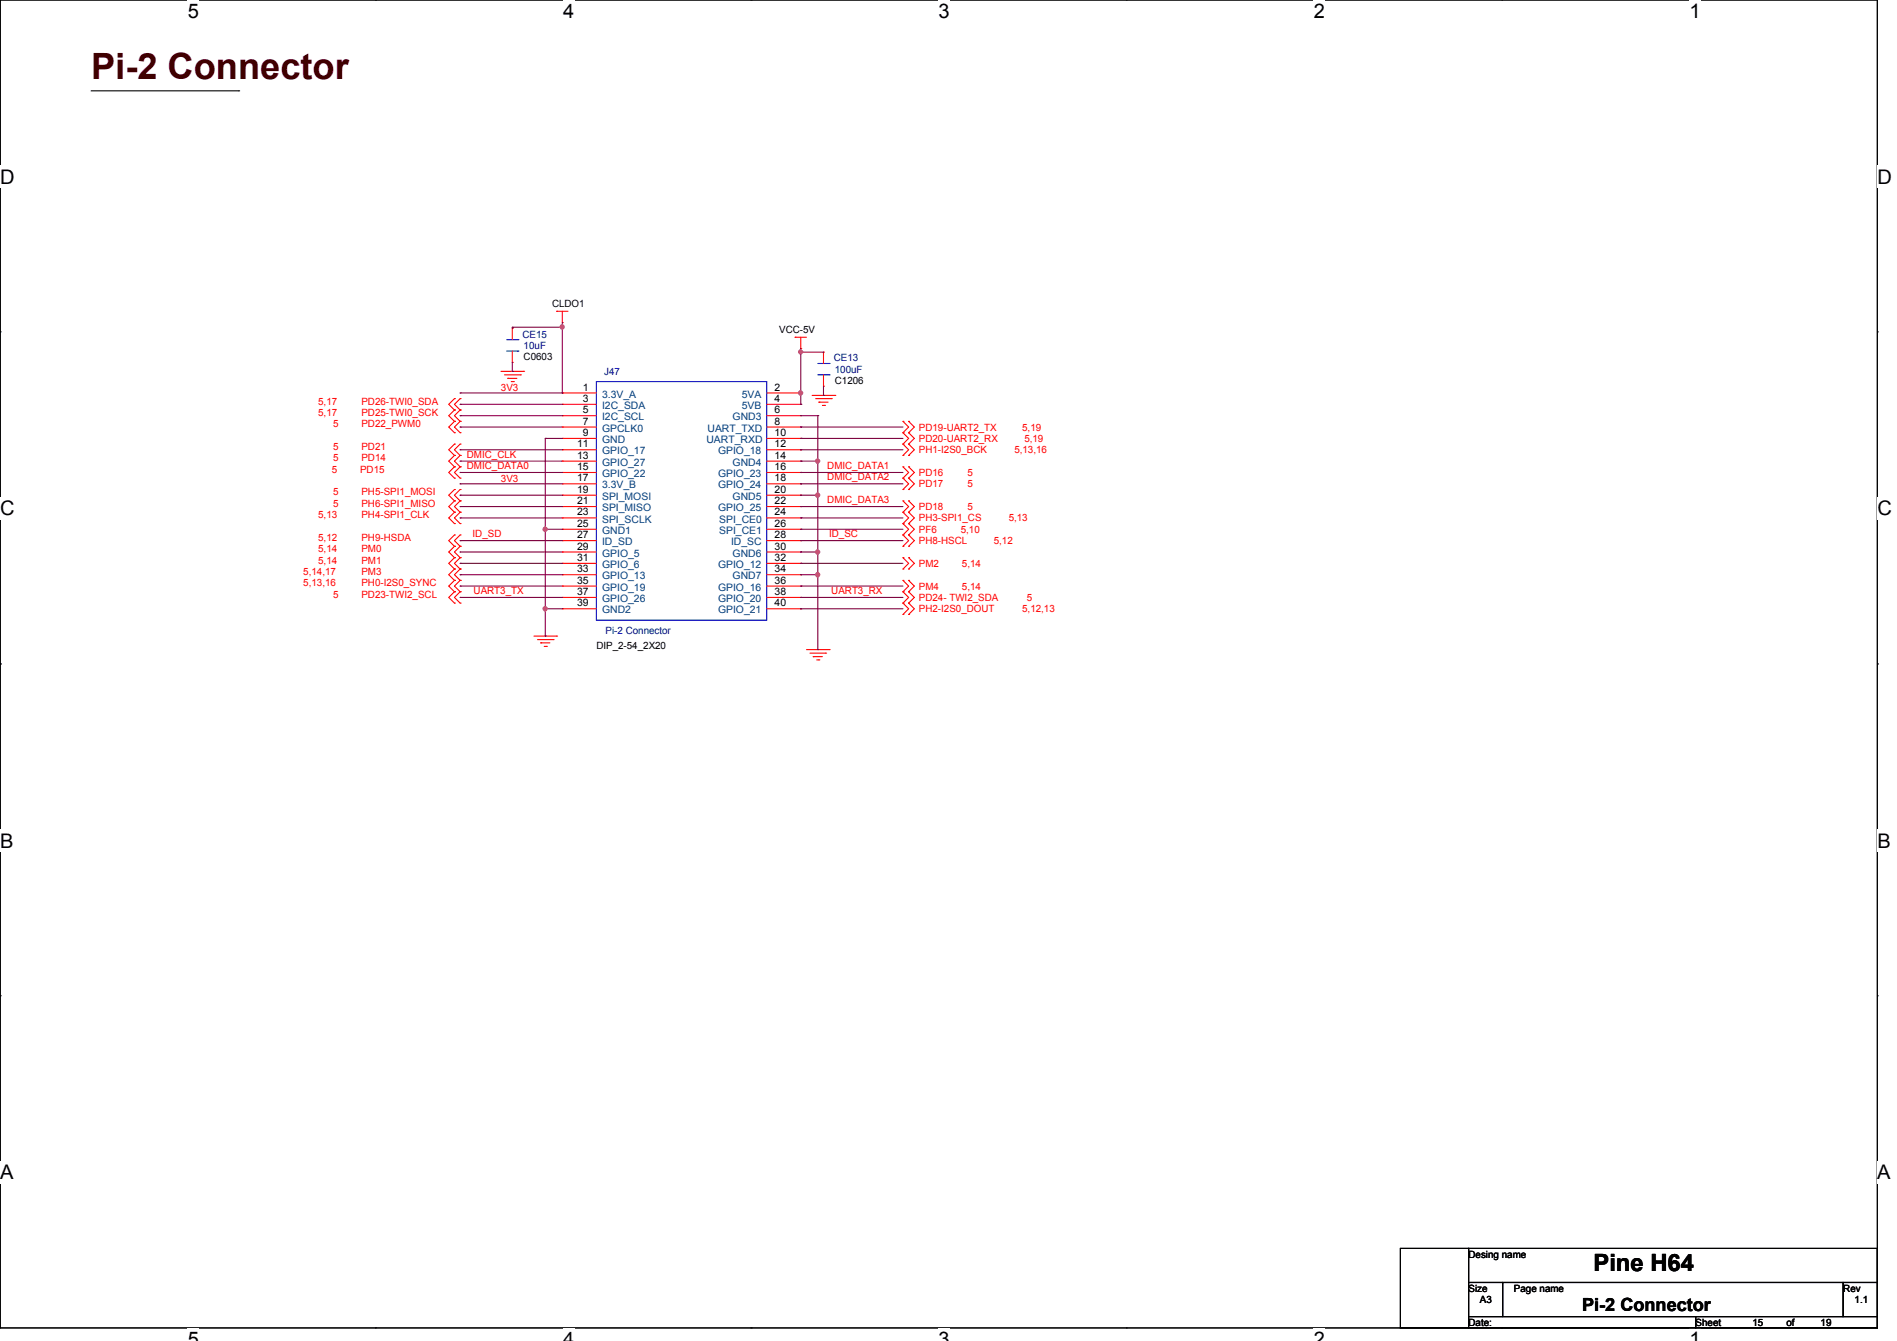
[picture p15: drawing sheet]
<svg xmlns="http://www.w3.org/2000/svg" width="297mm" height="210mm" viewBox="0 0 297 210" stroke-linecap="round" stroke-linejoin="round" font-family="sans-serif">
<defs><g id="words">
<text font-size="5.7" fill="#3f0000" x="14.3" y="12.4">Pi-2 Connector</text>
<text font-size="3.7" x="249.5" y="198.9">Pine H64</text>
<g font-size="3.1">
<text x="29.4" y="2.8">5</text>
<text x="88.2" y="2.8">4</text>
<text x="147" y="2.8">3</text>
<text x="205.7" y="2.8">2</text>
<text x="264.5" y="2.8">1</text>
<text x="0" y="28.7">D</text>
<text x="294" y="28.7">D</text>
<text x="0" y="80.7">C</text>
<text x="294" y="80.7">C</text>
<text x="0" y="132.7">B</text>
<text x="294" y="132.7">B</text>
<text x="0" y="184.6">A</text>
<text x="294" y="184.6">A</text>
<text x="29.4" y="210.7">5</text>
<text x="88.2" y="210.7">4</text>
<text x="147" y="210.7">3</text>
<text x="205.7" y="210.7">2</text>
<text x="264.5" y="210.7">1</text>
</g>
<text font-size="2.8" x="247.7" y="205.1">Pi-2 Connector</text>
<g font-size="1.6" fill="#00007f">
<text x="81.8" y="52.8">CE15</text>
<text x="82" y="54.6">10uF</text>
<text x="94.6" y="58.7">J47</text>
<text x="130.6" y="56.6">CE13</text>
<text x="130.7" y="58.3">100uF</text>
<text x="94.8" y="99.2">Pi-2 Connector</text>
</g>
<g font-size="1.6">
<text x="86.4" y="48">CLDO1</text>
<text x="122" y="52.1">VCC-5V</text>
<text x="82" y="56.4">C0603</text>
<text x="91.3" y="61.1">1</text>
<text x="91.3" y="62.9">3</text>
<text x="91.3" y="64.7">5</text>
<text x="121.3" y="61.1">2</text>
<text x="121.3" y="62.9">4</text>
<text x="121.3" y="64.7">6</text>
<text x="130.7" y="60.1">C1206</text>
<text x="90.4" y="70">11</text>
<text x="90.4" y="71.8">13</text>
<text x="91.3" y="66.5">7</text>
<text x="91.3" y="68.2">9</text>
<text x="121.3" y="66.5">8</text>
<text x="121.3" y="68.2">10</text>
<text x="121.3" y="70">12</text>
<text x="121.3" y="71.8">14</text>
<text x="90.4" y="73.6">15</text>
<text x="90.4" y="75.4">17</text>
<text x="90.4" y="77.1">19</text>
<text x="121.3" y="73.6">16</text>
<text x="121.3" y="75.4">18</text>
<text x="121.3" y="77.1">20</text>
<text x="90.4" y="78.9">21</text>
<text x="90.4" y="80.7">23</text>
<text x="90.4" y="82.5">25</text>
<text x="121.3" y="78.9">22</text>
<text x="121.3" y="80.7">24</text>
<text x="121.3" y="82.5">26</text>
<text x="90.4" y="84.2">27</text>
<text x="90.4" y="86">29</text>
<text x="90.4" y="87.8">31</text>
<text x="90.4" y="89.6">33</text>
<text x="121.3" y="84.2">28</text>
<text x="121.3" y="86">30</text>
<text x="121.3" y="87.8">32</text>
<text x="121.3" y="89.6">34</text>
<text x="90.4" y="91.4">35</text>
<text x="90.4" y="93.1">37</text>
<text x="90.4" y="94.9">39</text>
<text x="121.3" y="91.4">36</text>
<text x="121.3" y="93.1">38</text>
<text x="121.3" y="94.9">40</text>
<text x="93.4" y="101.6">DIP_2-54_2X20</text>
<text x="230" y="196.8">Desing name</text>
<text x="230" y="202.2">Size</text>
<text x="231.7" y="204">A3</text>
<text x="237.1" y="202.2">Page name</text>
<text x="288.6" y="202.2">Rev</text>
<text x="290.4" y="204">1.1</text>
<text x="230" y="207.5">Date:</text>
<text x="265.5" y="207.5">Sheet</text>
<text x="274.4" y="207.5">15</text>
<text x="279.7" y="207.5">of</text>
<text x="285.1" y="207.5">19</text>
</g>
<g font-size="1.6" fill="#f00">
<text x="49.8" y="65.1">5,17</text>
<text x="49.8" y="63.3">5,17</text>
<text x="56.6" y="65.1">PD25-TWI0_SCK</text>
<text x="56.6" y="63.3">PD26-TWI0_SDA</text>
<text x="78.4" y="61.2">3V3</text>
<text x="52.2" y="66.9">5</text>
<text x="52.2" y="70.4">5</text>
<text x="56.6" y="66.9">PD22_PWM0</text>
<text x="56.6" y="70.4">PD21</text>
<text x="73.1" y="71.6">DMIC_CLK</text>
<text x="143.9" y="67.4">PD19-UART2_TX</text>
<text x="143.9" y="69.2">PD20-UART2_RX</text>
<text x="143.9" y="71">PH1-I2S0_BCK</text>
<text x="158.8" y="71">5,13,16</text>
<text x="160.1" y="67.4">5,19</text>
<text x="160.4" y="69.2">5,19</text>
<text x="51.9" y="74">5</text>
<text x="52.2" y="77.6">5</text>
<text x="52.2" y="72.2">5</text>
<text x="56.4" y="74">PD15</text>
<text x="56.6" y="72.2">PD14</text>
<text x="56.6" y="77.6">PH5-SPI1_MOSI</text>
<text x="73.1" y="73.4">DMIC_DATA0</text>
<text x="78.4" y="75.4">3V3</text>
<text x="129.5" y="73.4">DMIC_DATA1</text>
<text x="129.5" y="75.2">DMIC_DATA2</text>
<text x="143.9" y="74.5">PD16</text>
<text x="143.9" y="76.3">PD17</text>
<text x="151.5" y="74.5">5</text>
<text x="151.5" y="76.3">5</text>
<text x="49.8" y="81.1">5,13</text>
<text x="52.2" y="79.3">5</text>
<text x="56.6" y="81.1">PH4-SPI1_CLK</text>
<text x="56.6" y="79.3">PH6-SPI1_MISO</text>
<text x="129.5" y="78.7">DMIC_DATA3</text>
<text x="143.9" y="79.8">PD18</text>
<text x="143.9" y="81.6">PH3-SPI1_CS</text>
<text x="143.9" y="83.4">PF6</text>
<text x="150.4" y="83.4">5,10</text>
<text x="151.5" y="79.8">5</text>
<text x="157.9" y="81.6">5,13</text>
<text x="49.8" y="88.2">5,14</text>
<text x="49.8" y="86.4">5,14</text>
<text x="49.8" y="84.7">5,12</text>
<text x="56.6" y="88.2">PM1</text>
<text x="56.6" y="86.4">PM0</text>
<text x="56.6" y="84.7">PH9-HSDA</text>
<text x="74" y="84.1">ID_SD</text>
<text x="129.8" y="84.1">ID_SC</text>
<text x="143.9" y="85.2">PH8-HSCL</text>
<text x="143.9" y="88.7">PM2</text>
<text x="150.6" y="88.7">5,14</text>
<text x="155.6" y="85.2">5,12</text>
<text x="47.5" y="91.8">5,13,16</text>
<text x="47.5" y="90">5,14,17</text>
<text x="52.2" y="93.6">5</text>
<text x="56.6" y="93.6">PD23-TWI2_SCL</text>
<text x="56.6" y="91.8">PH0-I2S0_SYNC</text>
<text x="56.6" y="90">PM3</text>
<text x="74.2" y="93">UART3_TX</text>
<text x="130.2" y="93">UART3_RX</text>
<text x="143.9" y="92.3">PM4</text>
<text x="143.9" y="94.1">PD24- TWI2_SDA</text>
<text x="143.9" y="95.8">PH2-I2S0_DOUT</text>
<text x="150.6" y="92.3">5,14</text>
<text x="160.1" y="95.8">5,12,13</text>
<text x="160.8" y="94.1">5</text>
</g>
<g font-size="1.6" fill="#003f7f">
<text x="94.3" y="62.2">3.3V_A</text>
<text x="94.3" y="64">I2C_SDA</text>
<text x="94.3" y="65.8">I2C_SCL</text>
<text x="114.7" y="65.8">GND3</text>
<text x="116.2" y="62.2">5VA</text>
<text x="116.2" y="64">5VB</text>
<text x="94.3" y="67.6">GPCLK0</text>
<text x="94.3" y="69.3">GND</text>
<text x="94.3" y="71.1">GPIO_17</text>
<text x="110.6" y="69.3">UART_RXD</text>
<text x="110.8" y="67.6">UART_TXD</text>
<text x="112.4" y="71.1">GPIO_18</text>
<text x="94.3" y="72.9">GPIO_27</text>
<text x="94.3" y="74.7">GPIO_22</text>
<text x="94.3" y="76.5">3.3V_B</text>
<text x="112.4" y="74.7">GPIO_23</text>
<text x="112.4" y="76.5">GPIO_24</text>
<text x="114.7" y="72.9">GND4</text>
<text x="94.3" y="78.2">SPI_MOSI</text>
<text x="94.3" y="80">SPI_MISO</text>
<text x="94.3" y="81.8">SPI_SCLK</text>
<text x="94.3" y="83.6">GND1</text>
<text x="112.4" y="80">GPIO_25</text>
<text x="112.6" y="81.8">SPI_CE0</text>
<text x="112.6" y="83.6">SPI_CE1</text>
<text x="114.7" y="78.2">GND5</text>
<text x="94.3" y="85.3">ID_SD</text>
<text x="94.3" y="87.1">GPIO_5</text>
<text x="94.3" y="88.9">GPIO_6</text>
<text x="112.4" y="88.9">GPIO_12</text>
<text x="114.5" y="85.3">ID_SC</text>
<text x="114.7" y="87.1">GND6</text>
<text x="94.3" y="90.7">GPIO_13</text>
<text x="94.3" y="92.5">GPIO_19</text>
<text x="94.3" y="94.2">GPIO_26</text>
<text x="112.4" y="92.5">GPIO_16</text>
<text x="112.4" y="94.2">GPIO_20</text>
<text x="114.7" y="90.7">GND7</text>
<text x="94.3" y="96">GND2</text>
<text x="112.4" y="96">GPIO_21</text>
</g>
</g></defs>
<path d="M0 0h294v207.9h-294z" fill="none" stroke="#000" stroke-width=".17"/>
<g fill="#fff">
<path d="M29.4 0h1.8v3.5h-1.8z"/>
<path d="M29.4 207.9h1.8v2.1h-1.8z"/>
</g>
<path d="M58.8 0h.1M58.8 207.9h.1" fill="none" stroke="#000" stroke-width=".17"/>
<g fill="#fff">
<path d="M88.2 0h1.7v3.5h-1.7z"/>
<path d="M88.2 207.9h1.7v2.1h-1.7z"/>
</g>
<path d="M117.6 0h.1M117.6 207.9h.1" fill="none" stroke="#000" stroke-width=".17"/>
<g fill="#fff">
<path d="M147 0h1.7v3.5h-1.7z"/>
<path d="M147 207.9h1.7v2.1h-1.7z"/>
</g>
<path d="M176.4 0h.1M176.4 207.9h.1" fill="none" stroke="#000" stroke-width=".17"/>
<g fill="#fff">
<path d="M205.7 0h1.8v3.5h-1.8z"/>
<path d="M205.7 207.9h1.8v2.1h-1.8z"/>
</g>
<path d="M235.2 0h.1M235.2 207.9h.1" fill="none" stroke="#000" stroke-width=".17"/>
<g fill="#fff">
<path d="M264.5 0h1.8v3.5h-1.8z"/>
<path d="M264.5 207.9h1.8v2.1h-1.8z"/>
<path d="M0 26h2.3v3.4h-2.3z"/>
<path d="M294 26h2.2v3.4h-2.2z"/>
<path d="M0 77.9h2.3v3.5h-2.3z"/>
<path d="M294 77.9h2.2v3.5h-2.2z"/>
</g>
<path d="M0 51.9h.1M294 51.9h.1" fill="none" stroke="#000" stroke-width=".17"/>
<g fill="#fff">
<path d="M0 129.9h2.1v3.4h-2.1z"/>
<path d="M294 129.9h2v3.4h-2z"/>
</g>
<path d="M0 103.9h.1M294 103.9h.1" fill="none" stroke="#000" stroke-width=".17"/>
<path d="M0 103.9h.1M294 103.9h.1" fill="none" stroke="#000" stroke-width=".16"/>
<g fill="#fff">
<path d="M0 181.8h2.1v3.5h-2.1z"/>
<path d="M294 181.8h2v3.5h-2z"/>
</g>
<path d="M14.3 14.2h23.1M37.4 14.2h.1M0 155.9h.1M294 155.9h.1M219.3 195.4h10.7v12.5h-10.7zM230 195.4h64v5.3h-64zM230 200.7h5.3v5.4h-5.3zM230 206.1h35.5v1.8h-35.5zM235.3 200.7h53.3v5.4h-53.3zM265.5 206.1h28.5v1.8h-28.5zM288.6 200.7h5.4v5.4h-5.4z" fill="none" stroke="#000" stroke-width=".17"/>
<g fill="none" stroke="#f00" stroke-width=".17">
<path d="M78.4 58.1h3.6M79 58.7h2.5M79.5 59.2h.1M79.5 59.2h1.4M80 59.7h.4M80.2 56.7h.1M80.2 51.4h.1M80.2 51.4v1.8M80.2 54.9v1.8M80.4 59.7h.1M81.5 58.7h.1M82 58.1h.1"/>
<path d="M87.2 48.7h.1M87.2 48.7h1.7M88 50.5h.1M88 48.7v1.8M124.5 52.8h.1M124.5 52.8h1.8M125.4 54.6h.1M125.4 52.8v1.8M128.9 55.1h.1M128.9 55.1v1.8M128.9 58.7v1.8M71.2 67.7h.1"/>
<path d="M71.2 66h.1M71.2 64.2h.1M71.2 62.4h.1M71.2 73.1h.1M71.2 71.3h.1M71.2 69.5h.1M71.2 78.4h.1M71.2 76.6h.1M71.2 74.8h.1M71.2 66l-.9 .8 .9 .9M71.2 64.2l-.9 .9 .9 .9M71.2 62.4l-.9 .9 .9 .9"/>
<path d="M71.2 71.3l-.9 .9 .9 .9M71.2 69.5l-.9 .9 .9 .9M71.2 76.6l-.9 .9 .9 .9M71.2 73.1l-.9 .9 .9 .8M71.2 78.4l-.9 .9 .9 .9M72 67.7h.1M72 66h.1M72 64.2h.1M72 62.4h.1M72 73.1h.1M72 71.3h.1M72 69.5h.1"/>
<path d="M72 78.4h.1M72 76.6h.1M72 74.8h.1M72 66l-.8 .8 .8 .9M72 64.2l-.8 .9 .8 .9M72 62.4l-.8 .9 .8 .9M72 71.3l-.8 .9 .8 .9M72 69.5l-.8 .9 .8 .9M72 76.6l-.8 .9 .8 .9M72 73.1l-.8 .9 .8 .8M72 78.4l-.8 .9 .8 .9M88 61.5h.1"/>
<path d="M88 63.3h.1M88 65.1h.1M88 66.8h.1M88 68.6h.1M88 70.4h.1M88 72.2h.1M88 74h.1M88 75.7h.1M88 77.5h.1M88 79.3h.1M88 61.5h5.4M88 63.3h5.4"/>
<path d="M88 65.1h5.4M88 66.8h5.4M88 68.6h5.4M88 70.4h5.4M88 72.2h5.4M88 74h5.4M88 75.7h5.4M88 77.5h5.4M88 79.3h5.4M120.1 61.5h5.3M120.1 63.3h5.3M120.1 65.1h5.3"/>
<path d="M120.1 66.8h5.3M120.1 68.6h5.3M120.1 70.4h5.3M120.1 72.2h5.3M120.1 74h5.3M120.1 75.7h5.3M120.1 77.5h5.3M120.1 79.3h5.3M125.4 61.5h.1M125.4 63.3h.1M125.4 65.1h.1M125.4 66.8h.1"/>
<path d="M125.4 68.6h.1M125.4 70.4h.1M125.4 72.2h.1M125.4 74h.1M125.4 75.7h.1M125.4 77.5h.1M125.4 79.3h.1M127.2 61.9h3.5M127.7 62.4h2.5M128.2 62.9h.1M128.2 62.9h1.5M128.8 63.5h.3"/>
<path d="M128.9 60.5h.1M129.1 63.5h.1M130.2 62.4h.1M130.7 61.9h.1M141.4 67.7h.1M141.4 66h.1M141.4 69.5h.1M141.4 71.3h.1M141.4 74.8h.1M141.4 73.1h.1M141.4 76.6h.1M141.4 78.4h.1"/>
<path d="M141.4 66l.9 .8-.9 .9M141.4 67.7l.9 .9-.9 .9M141.4 69.5l.9 .9-.9 .9M141.4 73.1l.9 .9-.9 .8M141.4 74.8l.9 .9-.9 .9M141.4 78.4l.9 .9-.9 .9M142.3 67.7h.1M142.3 66h.1M142.3 69.5h.1M142.3 71.3h.1M142.3 74.8h.1M142.3 73.1h.1"/>
<path d="M142.3 76.6h.1M142.3 78.4h.1M142.3 66l.9 .8-.9 .9M142.3 67.7l.9 .9-.9 .9M142.3 69.5l.9 .9-.9 .9M142.3 73.1l.9 .9-.9 .8M142.3 74.8l.9 .9-.9 .9M142.3 78.4l.9 .9-.9 .9M71.2 82h.1M71.2 80.2h.1M71.2 89.1h.1M71.2 87.3h.1"/>
<path d="M71.2 85.5h.1M71.2 83.7h.1M71.2 94.4h.1M71.2 92.6h.1M71.2 90.8h.1M71.2 80.2l-.9 .9 .9 .9M71.2 87.3l-.9 .9 .9 .9M71.2 85.5l-.9 .9 .9 .9M71.2 83.7l-.9 .9 .9 .9M71.2 92.6l-.9 .9 .9 .9M71.2 90.8l-.9 .9 .9 .9M71.2 89.1l-.9 .9 .9 .8"/>
<path d="M72 82h.1M72 80.2h.1M72 89.1h.1M72 87.3h.1M72 85.5h.1M72 83.7h.1M72 94.4h.1M72 92.6h.1M72 90.8h.1M72 80.2l-.8 .9 .8 .9M72 87.3l-.8 .9 .8 .9M72 85.5l-.8 .9 .8 .9"/>
<path d="M72 83.7l-.8 .9 .8 .9M72 92.6l-.8 .9 .8 .9M72 90.8l-.8 .9 .8 .9M72 89.1l-.8 .9 .8 .8M83.6 99.6h3.6M87.2 99.6h.1M88 81.1h.1M88 82.8h.1M88 84.6h.1M88 86.4h.1M88 88.2h.1M88 90h.1"/>
<path d="M88 91.7h.1M88 93.5h.1M88 95.3h.1M88 81.1h5.4M88 82.8h5.4M88 84.6h5.4M88 86.4h5.4M88 88.2h5.4M88 90h5.4M88 91.7h5.4M88 93.5h5.4M88 95.3h5.4"/>
<path d="M120.1 81.1h5.3M120.1 82.8h5.3M120.1 84.6h5.3M120.1 86.4h5.3M120.1 88.2h5.3M120.1 90h5.3M120.1 91.7h5.3M120.1 93.5h5.3M120.1 95.3h5.3M125.4 81.1h.1M125.4 82.8h.1M125.4 84.6h.1"/>
<path d="M125.4 86.4h.1M125.4 88.2h.1M125.4 90h.1M125.4 91.7h.1M125.4 93.5h.1M125.4 95.3h.1M141.4 80.2h.1M141.4 82h.1M141.4 83.7h.1M141.4 85.5h.1M141.4 89.1h.1M141.4 87.3h.1"/>
<path d="M141.4 92.6h.1M141.4 90.8h.1M141.4 94.4h.1M141.4 96.2h.1M141.4 80.2l.9 .9-.9 .9M141.4 82l.9 .8-.9 .9M141.4 83.7l.9 .9-.9 .9M141.4 87.3l.9 .9-.9 .9M141.4 90.8l.9 .9-.9 .9M141.4 92.6l.9 .9-.9 .9M141.4 94.4l.9 .9-.9 .9M142.3 80.2h.1"/>
<path d="M142.3 82h.1M142.3 83.7h.1M142.3 85.5h.1M142.3 89.1h.1M142.3 87.3h.1M142.3 92.6h.1M142.3 90.8h.1M142.3 94.4h.1M142.3 96.2h.1M142.3 80.2l.9 .9-.9 .9M142.3 82l.9 .8-.9 .9M142.3 83.7l.9 .9-.9 .9"/>
<path d="M142.3 87.3l.9 .9-.9 .9M142.3 90.8l.9 .9-.9 .9M142.3 92.6l.9 .9-.9 .9M142.3 94.4l.9 .9-.9 .9M84.2 100.1h2.4M84.7 100.6h.1M84.7 100.6h1.4M85.2 101.2h.4M85.6 101.2h.1M86.6 100.1h.1M126.3 101.7h3.5M126.8 102.2h2.5"/>
<path d="M127.3 102.8h.1M127.3 102.8h1.5M127.9 103.3h.3M128.2 103.3h.1M129.3 102.2h.1M129.8 101.7h.1"/>
</g>
<path d="M79.3 54.9h1.8M79.3 53.2h1.8M81.1 54.9h.1M81.1 53.2h.1M93.4 59.7h26.7v37.4h-26.7zM128.1 58.7h1.7M128.1 56.9h1.7M129.8 58.7h.1M129.8 56.9h.1" fill="none" stroke="#00f" stroke-width=".17"/>
<g fill="none" stroke="#7f003f" stroke-width=".17">
<path d="M72 63.3h.1M72 66.8h.1M72 65.1h.1M72 72.2h.1M72 70.4h.1M72 74h.1M72 77.5h.1M72 75.7h.1M72 79.3h.1M72 63.3h16M72 66.8h16M72 65.1h16"/>
<path d="M72 72.2h16M72 70.4h16M72 74h16M72 77.5h16M72 75.7h16M72 79.3h16M85.4 68.6h.1M85.4 68.6h2.6M85.4 68.6v14.2M125.4 66.8h.1M125.4 68.6h.1M125.4 70.4h.1"/>
<path d="M125.4 74h.1M125.4 75.7h.1M125.4 79.3h.1M125.4 66.8h16M125.4 70.4h16M125.4 74h16M125.4 75.7h16M125.4 79.3h16M125.4 68.6h16M72 81.1h.1M72 84.6h.1M72 88.2h.1"/>
<path d="M72 86.4h.1M72 90h.1M72 93.5h.1M72 91.7h.1M72 81.1h16M72 84.6h16M72 88.2h16M72 86.4h16M72 90h16M72 93.5h16M72 91.7h16M85.4 95.3h.1"/>
<path d="M85.4 82.8h.1M85.4 95.3h2.6M125.4 81.1h.1M125.4 82.8h.1M125.4 84.6h.1M125.4 88.2h.1M125.4 91.7h.1M125.4 93.5h.1M125.4 95.3h.1M125.4 81.1h16M125.4 84.6h16M125.4 88.2h16"/>
<path d="M125.4 93.5h16M125.4 91.7h16M125.4 95.3h16M125.4 82.8h16"/>
</g>
<circle cx="85.3" cy="82.8" r=".33" fill="#f0f"/>
<circle cx="85.3" cy="82.8" r=".33" fill="none" stroke="#f0f" stroke-width=".17"/>
<path d="M85.4 99.6h.1M85.4 82.8h.1M85.4 95.3h.1M85.4 82.8v16.8M85.4 82.8h2.6" fill="none" stroke="#7f003f" stroke-width=".17"/>
<circle cx="85.3" cy="95.3" r=".33" fill="#f0f"/>
<circle cx="85.3" cy="95.3" r=".33" fill="none" stroke="#f0f" stroke-width=".17"/>
<path d="M125.4 77.5h.1M125.4 72.2h.1M125.4 77.5h2.7M125.4 72.2h2.7M125.4 90h.1M125.4 86.4h.1M125.4 90h2.7M125.4 86.4h2.7" fill="none" stroke="#7f003f" stroke-width=".17"/>
<circle cx="128" cy="72.2" r=".33" fill="#f0f"/>
<circle cx="128" cy="72.2" r=".33" fill="none" stroke="#f0f" stroke-width=".17"/>
<path d="M125.4 65.1h2.7M128.1 65.1h.1M128.1 72.2h.1M128.1 77.5h.1M128.1 65.1v21.3M128.1 86.4h.1" fill="none" stroke="#7f003f" stroke-width=".17"/>
<circle cx="128" cy="77.5" r=".33" fill="#f0f"/>
<circle cx="128" cy="77.5" r=".33" fill="none" stroke="#f0f" stroke-width=".17"/>
<circle cx="128" cy="86.4" r=".33" fill="#f0f"/>
<circle cx="128" cy="86.4" r=".33" fill="none" stroke="#f0f" stroke-width=".17"/>
<path d="M128.1 90h.1M128.1 86.4v15.3M128.1 101.7h.1" fill="none" stroke="#7f003f" stroke-width=".17"/>
<circle cx="128" cy="90" r=".33" fill="#f0f"/>
<circle cx="128" cy="90" r=".33" fill="none" stroke="#f0f" stroke-width=".17"/>
<path d="M125.4 55.1h.1M125.4 54.6v.5M125.4 55.1h3.5" fill="none" stroke="#7f003f" stroke-width=".17"/>
<circle cx="125.4" cy="55.1" r=".32" fill="#f0f"/>
<circle cx="125.4" cy="55.1" r=".32" fill="none" stroke="#f0f" stroke-width=".17"/>
<path d="M125.4 55.1v8.2M125.4 61.5h.1M125.4 63.3h.1M128.9 61.9h.1M128.9 60.5v1.4" fill="none" stroke="#7f003f" stroke-width=".17"/>
<circle cx="125.4" cy="61.5" r=".33" fill="#f0f"/>
<circle cx="125.4" cy="61.5" r=".33" fill="none" stroke="#f0f" stroke-width=".17"/>
<path d="M80.2 58.1h.1M80.2 51.2h.1M80.2 51.2v.2M80.2 56.7v1.4M80.2 51.2h7.8M88 51.2h.1M88 50.5v11M88 61.5h.1" fill="none" stroke="#7f003f" stroke-width=".17"/>
<circle cx="88" cy="51.2" r=".33" fill="#f0f"/>
<circle cx="88" cy="51.2" r=".33" fill="none" stroke="#f0f" stroke-width=".17"/>
<path d="M72 61.5h.1M72 61.5h16" fill="none" stroke="#7f003f" stroke-width=".17"/>
<circle cx="85.3" cy="82.8" r=".33" fill="#f0f"/>
<circle cx="85.3" cy="82.8" r=".33" fill="none" stroke="#f0f" stroke-width=".17"/>
<circle cx="85.3" cy="95.3" r=".33" fill="#f0f"/>
<circle cx="85.3" cy="95.3" r=".33" fill="none" stroke="#f0f" stroke-width=".17"/>
<circle cx="128" cy="72.2" r=".33" fill="#f0f"/>
<circle cx="128" cy="72.2" r=".33" fill="none" stroke="#f0f" stroke-width=".17"/>
<circle cx="128" cy="77.5" r=".33" fill="#f0f"/>
<circle cx="128" cy="77.5" r=".33" fill="none" stroke="#f0f" stroke-width=".17"/>
<circle cx="128" cy="86.4" r=".33" fill="#f0f"/>
<circle cx="128" cy="86.4" r=".33" fill="none" stroke="#f0f" stroke-width=".17"/>
<circle cx="128" cy="90" r=".33" fill="#f0f"/>
<circle cx="128" cy="90" r=".33" fill="none" stroke="#f0f" stroke-width=".17"/>
<circle cx="125.4" cy="55.1" r=".32" fill="#f0f"/>
<circle cx="125.4" cy="55.1" r=".32" fill="none" stroke="#f0f" stroke-width=".17"/>
<circle cx="125.4" cy="61.5" r=".33" fill="#f0f"/>
<circle cx="125.4" cy="61.5" r=".33" fill="none" stroke="#f0f" stroke-width=".17"/>
<circle cx="88" cy="51.2" r=".33" fill="#f0f"/>
<circle cx="88" cy="51.2" r=".33" fill="none" stroke="#f0f" stroke-width=".17"/>
<use href="#words"/>
</svg>
